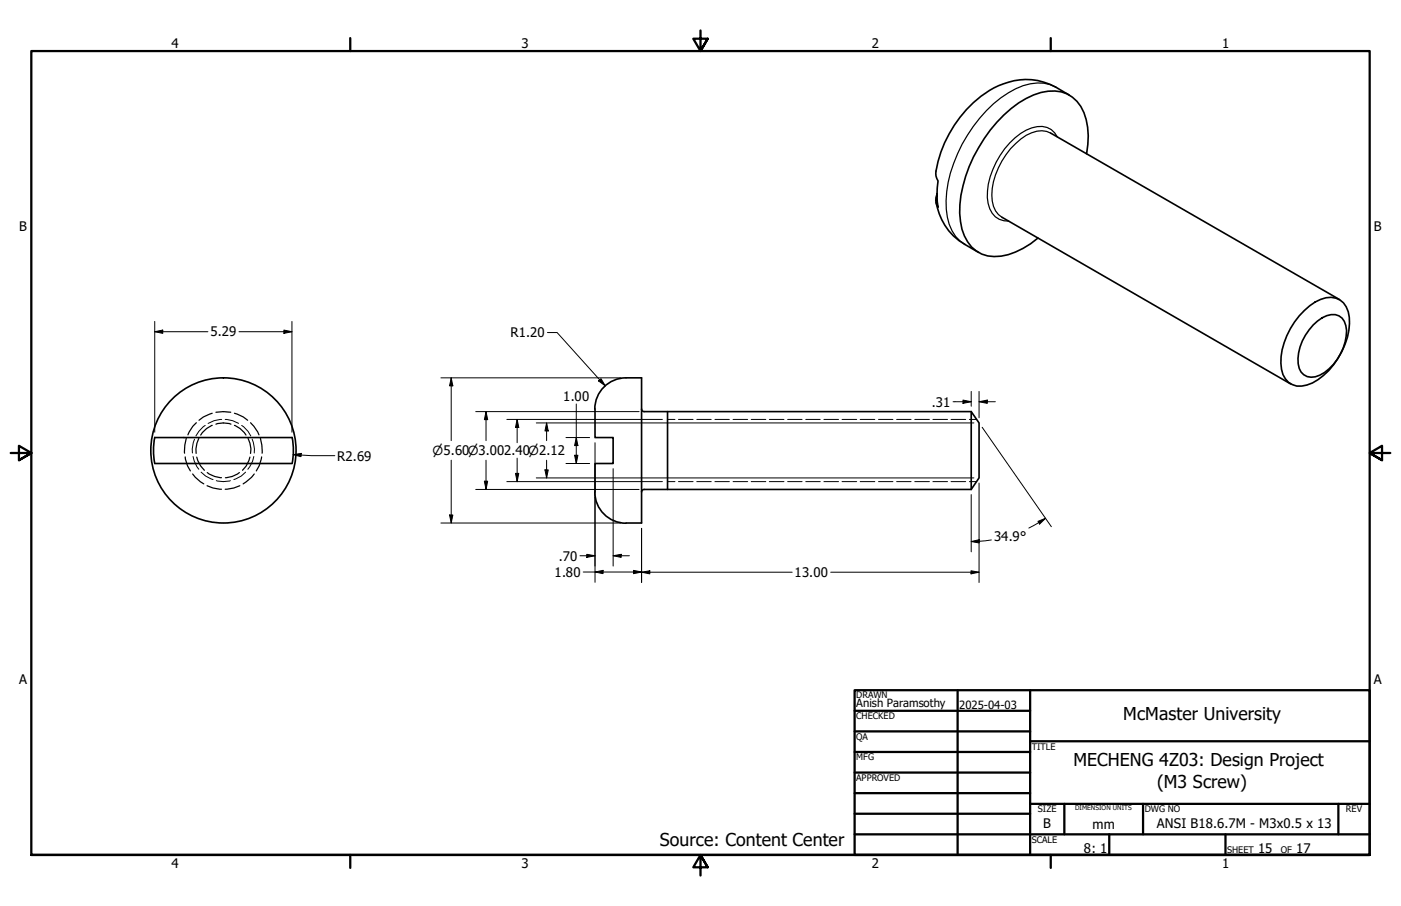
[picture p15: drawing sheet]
<svg xmlns="http://www.w3.org/2000/svg" width="432mm" height="279mm" viewBox="0 0 432 279" stroke-linecap="round" stroke-linejoin="round" font-family="sans-serif">
<defs><g id="words">
<g font-size="5.5">
<text x="346.2" y="221.9">McMaster University</text>
<text x="330.8" y="236.3">MECHENG 4Z03: Design Project</text>
<text x="356.6" y="242.9">(M3 Screw)</text>
<text x="203.4" y="260.9">Source: Content Center</text>
</g>
<g font-size="4.1">
<text x="52.8" y="14.7">4</text>
<text x="160.8" y="14.7">3</text>
<text x="268.7" y="14.7">2</text>
<text x="376.7" y="14.7">1</text>
<text x="5.9" y="71.4">B</text>
<text x="423.4" y="71.4">B</text>
<text x="64.8" y="103.8">5.29</text>
<text x="157.4" y="104.1">R1.20</text>
<text x="173.6" y="123.8">1.00</text>
<text x="287.2" y="125.4">.31</text>
<text x="103.9" y="142">R2.69</text>
<text x="306.4" y="166.7">34.9°</text>
<text x="172.2" y="172.9">.70</text>
<text x="170.9" y="177.9">1.80</text>
<text x="244.9" y="178">13.00</text>
<text x="5.9" y="211.1">A</text>
<text x="423.4" y="211.1">A</text>
<text x="321.6" y="255.4">B</text>
<text x="336.7" y="255.5">mm</text>
<text x="356.6" y="255.3">ANSI B18.6.7M - M3x0.5 x 13</text>
<text x="334.1" y="263.1">8: 1</text>
<text x="387.7" y="263.1">15</text>
<text x="399.5" y="263.1">17</text>
<text x="52.8" y="267.7">4</text>
<text x="160.8" y="267.7">3</text>
<text x="268.7" y="267.7">2</text>
<text x="376.7" y="267.7">1</text>
</g>
<text font-size="3.9" x="133.3" y="140.3">⌀5.60⌀3.002.40⌀2.12</text>
<g font-size="3.5">
<text x="263.9" y="218">Anish Paramsothy</text>
<text x="295.7" y="218.6">2025-04-03</text>
</g>
<g font-size="2.8">
<text x="263.9" y="215.4">DRAWN</text>
<text x="263.9" y="221.8">CHECKED</text>
<text x="263.9" y="228.2">QA</text>
<text x="318" y="231.1">TITLE</text>
<text x="263.9" y="234.5">MFG</text>
<text x="263.9" y="240.9">APPROVED</text>
<text x="319.9" y="250.5">SIZE</text>
<text x="352.8" y="250.5">DWG NO</text>
<text x="414.8" y="250.4">REV</text>
<text x="318" y="259.9">SCALE</text>
<text x="378.2" y="263.1">SHEET</text>
<text x="394.8" y="263.1">OF</text>
</g>
<text font-size="2" x="331.3" y="249.9">DIMENSION UNITS</text>
</g></defs>
<!-- layer: Hidden Narrow (ANSI) -->
<g fill="none" stroke="#000" stroke-width=".31">
<path d="M59.9 135.4l-.7 3 .1 1.3M63.2 131.2l-1.9 1.8-.9 1.4M68.3 129.3a8.5 8.5 0 0 0-4.2 1.3M69.4 129.3l2.3 .4 1.8 .9M74.5 131.2l2 1.8 .8 1.4M77.7 135.4l.7 3v1.3M205.7 129.3h2.3M209.1 129.3h4.5M214.8 129.3h4.4M220.3 129.3h4.5M225.9 129.3h4.5M231.5 129.3h4.5"/>
<path d="M237.1 129.3h4.5M242.8 129.3h4.4M248.3 129.3h4.5M253.9 129.3h4.5M259.5 129.3h4.5M265.1 129.3h4.5M270.8 129.3h4.4M276.4 129.3h4.4M281.9 129.3h4.5M287.5 129.3h4.5M293.1 129.3h4.5M298.8 129.3h2.2"/>
<path d="M59.5 140.8l.4 1.4 1.4 2.5M62 145.6l1.4 1.2 2.3 1.1M66.7 148.2a7.5 7.5 0 0 0 4.3 0M75.7 145.6l-1.3 1.2-2.3 1.1M78.2 140.8l-.3 1.4-1.5 2.5M205.7 148.5h2.3M209.1 148.5h4.5M214.8 148.5h4.4M220.3 148.5h4.5M225.9 148.5h4.5M231.5 148.5h4.5M237.1 148.5h4.5"/>
<path d="M242.8 148.5h4.4M248.3 148.5h4.5M253.9 148.5h4.5M259.5 148.5h4.5M265.1 148.5h4.5M270.8 148.5h4.4M276.4 148.5h4.4M281.9 148.5h4.5M287.5 148.5h4.5M293.1 148.5h4.5M298.8 148.5h2.2"/>
</g>
<!-- layer: Visible (ANSI) -->
<g fill="none" stroke="#000" stroke-width=".51">
<path d="M329.6 29.3a21.8 21.8 0 0 0-15.3-4.7 25.8 25.8 0 0 0-16.4 9.2 36.7 36.7 0 0 0-9.5 19.7l.1 .8 .6 1.5a26.1 26.1 0 0 0 0 8.1 4.1 4.1 0 0 1-.3-4M323.8 41l89.1 51.4M334.9 47.4a21.2 21.2 0 0 0-1.8-14.6 9.8 9.8 0 0 0-10.1-4.7 24.6 24.6 0 0 0-13.6 7.3 44.9 44.9 0 0 0-13.6 27.7 17 17 0 0 0 3.7 13.1 10.7 10.7 0 0 0 11.2 2.3 25.9 25.9 0 0 0 9.2-5.1M288.5 62.4a18.5 18.5 0 0 0 8.9 13l4.2 2.5M308.8 67l89 51.4M402 95.8a10.5 10.5 0 0 1 9.7-3.9 6.1 6.1 0 0 1 4.2 6 22.7 22.7 0 0 1-11.4 20.2 7 7 0 0 1-7.4-.2 7.5 7.5 0 0 1-2.3-5.9 23.1 23.1 0 0 1 7.2-16.2zM404.7 100.2a8.8 8.8 0 0 1 6.8-3.2 5.2 5.2 0 0 1 3.4 6.6 16 16 0 0 1-8.1 12.1 4.3 4.3 0 0 1-6.7-3.5 15.4 15.4 0 0 1 4.6-12zM90 134.9h-42.3a21.6 21.6 0 0 0 0 8h42.3M90 134.9a21.6 21.6 0 0 1 0 8M183.3 126.1a9.6 9.6 0 0 1 9.6-9.6h4.8v44.8h-4.7M183.4 126.1v8.8h5.6v8h-5.6v8.8M197.7 126.1a.79 .79 0 0 0 .8 .8h100.8"/>
<path d="M205.7 126.9v24M299.3 126.9l2.5 3.5v17l-2.5 3.5M299.3 126.9v24M183.3 151.7a9.6 9.6 0 0 0 9.6 9.7M299.3 150.9h-100.8a.79 .79 0 0 0-.8 .8"/>
<circle cx="68.9" cy="138.9" r="22.4"/>
</g>
<!-- layer: Hidden (ANSI) -->
<g fill="none" stroke="#000" stroke-width=".38">
<path d="M57.4 135.2l-.4 2.1-.1 2.5M60.5 130.4l-1.1 1-1.5 2.7M61.3 135.2l-.6 1.5-.3 1.7 .1 1.4M65.4 127.4l-2.7 1.2-1.4 1M65.4 131.2a7.2 7.2 0 0 0-3.6 3M66.5 127.1l2.3-.2 2.3 .2M66.5 130.8a7.2 7.2 0 0 1 4.7 0M72.3 127.4l2.7 1.2 1.3 1M72.3 131.2a7.2 7.2 0 0 1 3.5 3M76.5 135.2l.5 1.5 .3 1.7-.1 1.4M77.2 130.4l1 1 1.6 2.7M80.3 135.2l.4 2.1 .1 2.5"/>
<path d="M57.1 140.9l.7 2.7 .9 1.6M59.4 146.2l.8 1 2.6 2M60.6 141l1.2 2.7 1.2 1.3M63.8 149.8l1.9 .7 2.6 .4M63.9 145.7a7.7 7.7 0 0 0 4.4 1.6M73.8 145.7a7.4 7.4 0 0 1-4.3 1.6M73.9 149.8l-1.8 .7-2.7 .4M77 141l-1.1 2.7-1.2 1.3M78.4 146.2l-.9 1-2.6 2M80.6 140.9l-.7 2.7-.9 1.6"/>
</g>
<!-- layer: Visible Narrow (ANSI) -->
<path d="M325.4 26.9a13.3 13.3 0 0 0-12.3 .5 42 42 0 0 0-19.2 23 30.2 30.2 0 0 0-1.4 18.8 10.8 10.8 0 0 0 4.9 6.2M323.8 41a8.4 8.4 0 0 0-9.2 1.9 22.9 22.9 0 0 0-8.8 19.1 6.5 6.5 0 0 0 3 5M325.9 42.2a6 6 0 0 0-7.9-2.8 22.9 22.9 0 0 0-12.8 15.1 13.3 13.3 0 0 0 .6 11.3 5.7 5.7 0 0 0 5.1 2.4" fill="none" stroke="#000" stroke-width=".38"/>
<!-- layer: Border (ANSI) -->
<g fill="none" stroke="#000" stroke-width=".7">
<path d="M107.9 11.7v4M215.9 9.4v6.3l-2.2-3.8h4.4l-2.2 3.8 2.2-3.8M323.8 11.7v4M3.3 139.7h6.4l-3.9-2.2v4.4l3.9-2.2-3.9 2.2M428.5 139.7h-6.4l3.9-2.2v4.4l-3.9-2.2 3.9 2.2M263.4 212.9h158.7v50.8h-158.7zM263.4 219.2h54.1M295.1 212.9v50.8M317.5 212.9v50.8M263.4 225.6h54.1M263.4 231.9h54.1M263.4 238.3h54.1"/>
<path d="M317.5 228.6h104.6M263.4 244.6h54.1M263.4 251h54.1M263.4 257.3h158.7M317.5 247.9h104.6M328 247.9v9.4M341.9 257.3v6.4M352.3 247.9v9.4M377.7 257.3v6.4M412.5 247.9v9.4M9.7 263.7v-248h412.4v248h-412.4h412.4M107.9 263.7v4"/>
<path d="M218.1 267.5l-2.2-3.8 2.2 3.8h-4.4l2.2-3.8v6.3M323.8 263.7v4"/>
</g>
<!-- layer: Dimension (ANSI) -->
<g fill="none" stroke="#000" stroke-width=".31">
<path d="M47.7 99.1v34.2M90 99.1v34.2M47.7 102.3l2.5-.5v1zM47.7 102.3h16.4M73.7 102.3h16.3M87.5 101.8l2.5 .5-2.5 .5zM135.9 116.5h55.5M139.1 116.5l.5 2.5h-1zM139.1 116.5v19.4M168.7 102.6h3l14.9 16.4M184.5 117.5l.7-.7 1.4 2.2zM146.6 126.9h50.4"/>
<path d="M149.8 126.9l.5 2.5h-1zM149.8 126.9v9M156.2 129.3h48M159.4 129.3l.5 2.5h-1zM159.4 129.3v7.2M165.3 130.4h134.9M168.5 130.4l.5 2.5h-1zM168.5 130.4v5.5M174.4 134.9h7.3M177.6 134.9l.5 2.5h-1zM177.6 124.6v18.3M183.4 136.5v43.1"/>
<path d="M293.8 123.9h5.5M296.8 123.4l2.5 .5-2.5 .5zM299.3 120.7v4.6M301.8 123.9l2.5-.5v1zM301.8 120.7v8.1M301.8 123.9h5M302.7 131.8l21.3 30.6M90.4 140.2l2.4-.4v1zM90.4 140.2l5.6 .3h7.2M138.6 158.8h1l-.5 2.5zM139.1 141.9v19.4M146.6 150.9h50.4"/>
<path d="M149.3 148.4h1l-.5 2.5zM149.8 141.9v9M156.2 148.5h48M158.9 146h1l-.5 2.5zM159.4 141.3v7.2M165.3 147.4h134.9M168 144.9h1l-.5 2.5zM168.5 141.9v5.5M174.4 142.9h7.3M177.1 140.4h1l-.5 2.5zM189 144.5v30.1M299.3 152.5v17.7"/>
<path d="M301.8 149v30.6M322.3 159.8l-5.2 3M135.9 161.3h55.5M178.8 171.4h4.6M179.8 176.4h17.9M180.8 170.9l2.6 .5-2.6 .5zM183.4 176.4l2.5-.5v1zM189 171.4l2.5-.5v1zM189 171.4h5M195.3 175.9l2.4 .5-2.4 .5zM197.7 176.5l2.6-.5v1zM197.7 176.5h46.5"/>
<path d="M197.7 162.9v16.7M256 176.5h45.8M299.3 176l2.5 .5-2.5 .5zM299.3 167l2.5-.6v1zM301.8 166.9l-2.5 .1M305.6 166.5l-3.8 .4M319.9 160.8l2.4-1-1.9 1.8z"/>
</g>
<g fill="#000">
<path d="M47.7 102.3l2.5-.5v1zM87.5 101.8l2.5 .5-2.5 .5zM139.1 116.5l.5 2.5h-1zM184.5 117.5l.7-.7 1.4 2.2zM90.4 140.2l2.4-.4v1zM149.8 126.9l.5 2.5h-1zM159.4 129.3l.5 2.5h-1zM168.5 130.4l.5 2.5h-1zM177.6 134.9l.5 2.5h-1zM296.8 123.4l2.5 .5-2.5 .5zM301.8 123.9l2.5-.5v1zM138.6 158.8h1l-.5 2.5z"/>
<path d="M149.3 148.4h1l-.5 2.5zM158.9 146h1l-.5 2.5zM168 144.9h1l-.5 2.5zM177.1 140.4h1l-.5 2.5zM180.8 170.9l2.6 .5-2.6 .5zM183.4 176.4l2.5-.5v1zM189 171.4l2.5-.5v1zM195.3 175.9l2.4 .5-2.4 .5zM197.7 176.5l2.6-.5v1zM299.3 176l2.5 .5-2.5 .5zM299.3 167l2.5-.6v1zM319.9 160.8l2.4-1-1.9 1.8z"/>
</g>
<use href="#words"/>
</svg>
